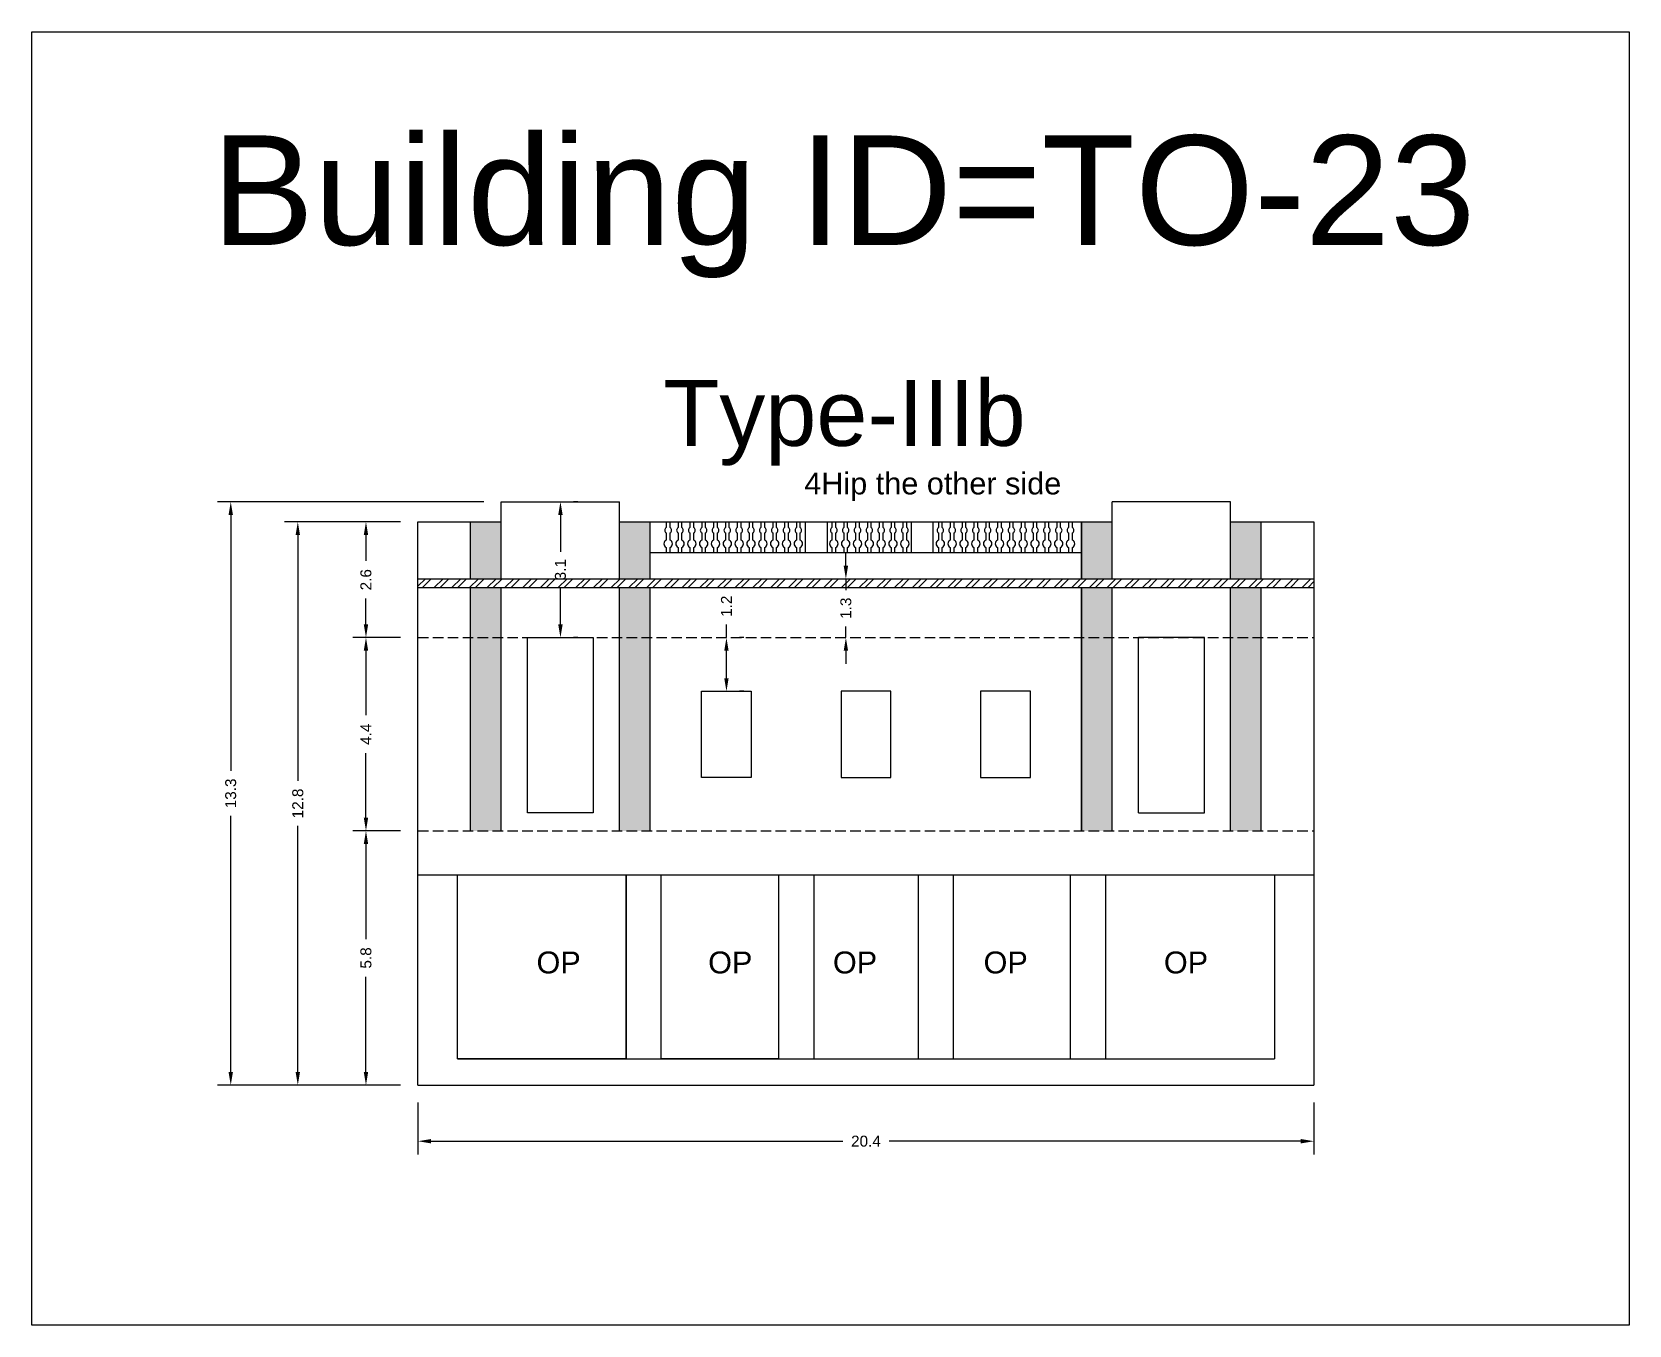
# Model space of a CAD drawing. Header units: metres. Extents: x 3416649 to 3417130, y -6713042 to -6712690.
# Drawn here: x 3416741.12 to 3416777.56, y -6712809.87 to -6712780.37 of the extents above; entities that cross this region are included whole.
import ezdxf

# ---------------------------------------------------------------- set-up
doc = ezdxf.new("R2010")
doc.units = ezdxf.units.M
doc.linetypes.add('ACAD_ISO02W100', pattern=[15, 12, -3])
doc.layers.add('Dotted', color=7, linetype='ACAD_ISO02W100', plot=False)
doc.styles.get("Standard").update_dxf_attribs({"font": 'arial.ttf'})
doc.dimstyles.new('ISO-25', dxfattribs={"dimtxt": 0.25, "dimasz": 0.3, "dimexe": 0.3, "dimexo": 0.4, "dimgap": 0.2, "dimtad": 0, "dimdec": 1, "dimdsep": 46, "dimtxsty": 'Standard', "dimcen": 2.5, "dimadec": 0, "dimazin": 0, "dimtfac": 1, "dimtdec": 1, "dimtmove": 0, "dimatfit": 3, "dimfxl": 1, "dimarcsym": 0})

msp = doc.modelspace()

# ---------------------------------------------------------------- texts
at = {"attachment_point": 1}
for s, width, heights, insert, char_height in [('Building ID=TO-23', 67.86454, [0.517], (3416745.23, -6712782.727), 2.5), ('Type-IIIb ', 9.99112, [0.517], (3416755.528, -6712788.311), 1.5), ('4Hip the other side', 67.86454, [0], (3416758.745, -6712790.419), 0.5), ('OP', 67.86454, [0], (3416752.636, -6712801.349), 0.5), ('OP', 67.86454, [0], (3416756.552, -6712801.349), 0.5), ('OP', 67.86454, [0], (3416759.398, -6712801.349), 0.5), ('OP', 67.86454, [0], (3416762.835, -6712801.349), 0.5), ('OP', 67.86454, [0], (3416766.949, -6712801.349), 0.5)]:
    msp.add_mtext_dynamic_manual_height_columns(s, width=width, gutter_width=12.5, heights=heights, dxfattribs=dict(at, insert=insert, char_height=char_height))

# ---------------------------------------------------------------- blocks, each defined once
blk = doc.blocks.new('*D175')
at = {"color": 0, "lineweight": -2, "transparency": 16777216}
for p, q in [((3416749.532, -6712798.596), (3416748.445, -6712798.596)), ((3416748.745, -6712798.896), (3416748.745, -6712801.068)), ((3416748.745, -6712804.096), (3416748.745, -6712801.924)), ((3416749.532, -6712804.396), (3416748.445, -6712804.396))]:
    blk.add_line(p, q, dxfattribs=at)
at = {"color": 0, "transparency": 16777216}
for points in [[(3416748.695, -6712798.896), (3416748.795, -6712798.896), (3416748.745, -6712798.596)], [(3416748.695, -6712804.096), (3416748.795, -6712804.096), (3416748.745, -6712804.396)]]:
    blk.add_solid(points, dxfattribs=at)
at = {"layer": 'Defpoints', "color": 0, "transparency": 16777216}
for p in [(3416748.745, -6712798.596), (3416749.932, -6712798.596), (3416749.932, -6712804.396)]:
    blk.add_point(p, dxfattribs=at)
at = {"color": 0, "transparency": 16777216, "insert": (3416748.745, -6712801.496), "char_height": 0.25, "attachment_point": 5, "rotation": 90}
blk.add_mtext('5.8', dxfattribs=at)
blk = doc.blocks.new('*D176')
at = {"color": 0, "lineweight": -2, "transparency": 16777216}
for p, q in [((3416749.532, -6712794.186), (3416748.445, -6712794.186)), ((3416748.745, -6712794.486), (3416748.745, -6712795.959)), ((3416748.745, -6712798.296), (3416748.745, -6712796.823)), ((3416749.532, -6712798.596), (3416748.445, -6712798.596))]:
    blk.add_line(p, q, dxfattribs=at)
at = {"color": 0, "transparency": 16777216}
for points in [[(3416748.695, -6712794.486), (3416748.795, -6712794.486), (3416748.745, -6712794.186)], [(3416748.695, -6712798.296), (3416748.795, -6712798.296), (3416748.745, -6712798.596)]]:
    blk.add_solid(points, dxfattribs=at)
at = {"layer": 'Defpoints', "color": 0, "transparency": 16777216}
for p in [(3416748.745, -6712794.186), (3416749.932, -6712794.186), (3416749.932, -6712798.596)]:
    blk.add_point(p, dxfattribs=at)
at = {"color": 0, "transparency": 16777216, "insert": (3416748.745, -6712796.391), "char_height": 0.25, "attachment_point": 5, "rotation": 90}
blk.add_mtext('4.4', dxfattribs=at)
blk = doc.blocks.new('*D177')
at = {"color": 0, "lineweight": -2, "transparency": 16777216}
for p, q in [((3416749.932, -6712804.796), (3416749.932, -6712805.978)), ((3416770.372, -6712804.796), (3416770.372, -6712805.978)), ((3416750.232, -6712805.678), (3416759.626, -6712805.678)), ((3416770.072, -6712805.678), (3416760.678, -6712805.678))]:
    blk.add_line(p, q, dxfattribs=at)
at = {"color": 0, "transparency": 16777216}
for points in [[(3416750.232, -6712805.628), (3416750.232, -6712805.728), (3416749.932, -6712805.678)], [(3416770.072, -6712805.628), (3416770.072, -6712805.728), (3416770.372, -6712805.678)]]:
    blk.add_solid(points, dxfattribs=at)
at = {"layer": 'Defpoints', "color": 0, "transparency": 16777216}
for p in [(3416749.932, -6712804.396), (3416770.372, -6712804.396), (3416770.372, -6712805.678)]:
    blk.add_point(p, dxfattribs=at)
at = {"color": 0, "transparency": 16777216, "insert": (3416760.152, -6712805.678), "char_height": 0.25, "attachment_point": 5}
blk.add_mtext('20.4', dxfattribs=at)
blk = doc.blocks.new('*D178')
at = {"color": 0, "lineweight": -2, "transparency": 16777216}
for p, q in [((3416749.532, -6712791.546), (3416748.445, -6712791.546)), ((3416748.745, -6712791.846), (3416748.745, -6712792.436)), ((3416748.745, -6712793.886), (3416748.745, -6712793.295)), ((3416749.532, -6712794.186), (3416748.445, -6712794.186))]:
    blk.add_line(p, q, dxfattribs=at)
at = {"color": 0, "transparency": 16777216}
for points in [[(3416748.695, -6712791.846), (3416748.795, -6712791.846), (3416748.745, -6712791.546)], [(3416748.695, -6712793.886), (3416748.795, -6712793.886), (3416748.745, -6712794.186)]]:
    blk.add_solid(points, dxfattribs=at)
at = {"layer": 'Defpoints', "color": 0, "transparency": 16777216}
for p in [(3416748.745, -6712791.546), (3416749.932, -6712791.546), (3416749.932, -6712794.186)]:
    blk.add_point(p, dxfattribs=at)
at = {"color": 0, "transparency": 16777216, "insert": (3416748.745, -6712792.866), "char_height": 0.25, "attachment_point": 5, "rotation": 90}
blk.add_mtext('2.6', dxfattribs=at)
blk = doc.blocks.new('*D179')
at = {"color": 0, "lineweight": -2, "transparency": 16777216}
for p, q in [((3416753.182, -6712791.386), (3416753.182, -6712792.232)), ((3416753.582, -6712791.086), (3416753.482, -6712791.086)), ((3416753.182, -6712793.886), (3416753.182, -6712793.039)), ((3416753.582, -6712794.186), (3416753.482, -6712794.186))]:
    blk.add_line(p, q, dxfattribs=at)
at = {"color": 0, "transparency": 16777216}
for points in [[(3416753.132, -6712791.386), (3416753.232, -6712791.386), (3416753.182, -6712791.086)], [(3416753.132, -6712793.886), (3416753.232, -6712793.886), (3416753.182, -6712794.186)]]:
    blk.add_solid(points, dxfattribs=at)
at = {"layer": 'Defpoints', "color": 0, "transparency": 16777216}
for p in [(3416753.182, -6712791.086), (3416753.182, -6712791.086), (3416753.182, -6712794.186)]:
    blk.add_point(p, dxfattribs=at)
at = {"color": 0, "transparency": 16777216, "insert": (3416753.182, -6712792.636), "char_height": 0.25, "attachment_point": 5, "rotation": 90}
blk.add_mtext('3.1', dxfattribs=at)
blk = doc.blocks.new('*D180')
at = {"color": 0, "lineweight": -2, "transparency": 16777216}
for p, q in [((3416756.969, -6712794.186), (3416756.969, -6712793.886)), ((3416757.369, -6712794.186), (3416757.269, -6712794.186)), ((3416756.969, -6712795.112), (3416756.969, -6712794.486)), ((3416757.369, -6712795.412), (3416757.269, -6712795.412))]:
    blk.add_line(p, q, dxfattribs=at)
at = {"color": 0, "transparency": 16777216}
for points in [[(3416756.919, -6712794.486), (3416757.019, -6712794.486), (3416756.969, -6712794.186)], [(3416756.919, -6712795.112), (3416757.019, -6712795.112), (3416756.969, -6712795.412)]]:
    blk.add_solid(points, dxfattribs=at)
at = {"layer": 'Defpoints', "color": 0, "transparency": 16777216}
for p in [(3416756.969, -6712794.186), (3416756.969, -6712794.186), (3416756.969, -6712795.412)]:
    blk.add_point(p, dxfattribs=at)
at = {"color": 0, "transparency": 16777216, "insert": (3416756.969, -6712793.471), "char_height": 0.25, "attachment_point": 5, "rotation": 90}
blk.add_mtext('1.2', dxfattribs=at)
blk = doc.blocks.new('*D181')
at = {"color": 0, "lineweight": -2, "transparency": 16777216}
for p, q in [((3416759.694, -6712792.546), (3416759.694, -6712792.246)), ((3416759.694, -6712792.846), (3416759.694, -6712793.1)), ((3416759.905, -6712792.846), (3416759.994, -6712792.846)), ((3416759.694, -6712794.186), (3416759.694, -6712793.932)), ((3416759.905, -6712794.186), (3416759.994, -6712794.186)), ((3416759.694, -6712794.486), (3416759.694, -6712794.786))]:
    blk.add_line(p, q, dxfattribs=at)
at = {"color": 0, "transparency": 16777216}
for points in [[(3416759.644, -6712792.546), (3416759.744, -6712792.546), (3416759.694, -6712792.846)], [(3416759.644, -6712794.486), (3416759.744, -6712794.486), (3416759.694, -6712794.186)]]:
    blk.add_solid(points, dxfattribs=at)
at = {"layer": 'Defpoints', "color": 0, "transparency": 16777216}
for p in [(3416759.505, -6712792.846), (3416759.694, -6712792.846), (3416759.505, -6712794.186)]:
    blk.add_point(p, dxfattribs=at)
at = {"color": 0, "transparency": 16777216, "insert": (3416759.694, -6712793.516), "char_height": 0.25, "attachment_point": 5, "rotation": 90}
blk.add_mtext('1.3', dxfattribs=at)
blk = doc.blocks.new('*D182')
at = {"color": 0, "lineweight": -2, "transparency": 16777216}
for p, q in [((3416749.532, -6712791.546), (3416746.89, -6712791.546)), ((3416747.19, -6712791.846), (3416747.19, -6712797.458)), ((3416747.19, -6712804.096), (3416747.19, -6712798.484)), ((3416749.532, -6712804.396), (3416746.89, -6712804.396))]:
    blk.add_line(p, q, dxfattribs=at)
at = {"color": 0, "transparency": 16777216}
for points in [[(3416747.14, -6712791.846), (3416747.24, -6712791.846), (3416747.19, -6712791.546)], [(3416747.14, -6712804.096), (3416747.24, -6712804.096), (3416747.19, -6712804.396)]]:
    blk.add_solid(points, dxfattribs=at)
at = {"layer": 'Defpoints', "color": 0, "transparency": 16777216}
for p in [(3416747.19, -6712791.546), (3416749.932, -6712791.546), (3416749.932, -6712804.396)]:
    blk.add_point(p, dxfattribs=at)
at = {"color": 0, "transparency": 16777216, "insert": (3416747.19, -6712797.971), "char_height": 0.25, "attachment_point": 5, "rotation": 90}
blk.add_mtext('12.8', dxfattribs=at)
blk = doc.blocks.new('*D183')
at = {"color": 0, "lineweight": -2, "transparency": 16777216}
for p, q in [((3416751.432, -6712791.086), (3416745.36, -6712791.086)), ((3416745.66, -6712791.386), (3416745.66, -6712797.228)), ((3416745.66, -6712804.096), (3416745.66, -6712798.254)), ((3416749.532, -6712804.396), (3416745.36, -6712804.396))]:
    blk.add_line(p, q, dxfattribs=at)
at = {"color": 0, "transparency": 16777216}
for points in [[(3416745.61, -6712791.386), (3416745.71, -6712791.386), (3416745.66, -6712791.086)], [(3416745.61, -6712804.096), (3416745.71, -6712804.096), (3416745.66, -6712804.396)]]:
    blk.add_solid(points, dxfattribs=at)
at = {"layer": 'Defpoints', "color": 0, "transparency": 16777216}
for p in [(3416745.66, -6712791.086), (3416751.832, -6712791.086), (3416749.932, -6712804.396)]:
    blk.add_point(p, dxfattribs=at)
at = {"color": 0, "transparency": 16777216, "insert": (3416745.66, -6712797.741), "char_height": 0.25, "attachment_point": 5, "rotation": 90}
blk.add_mtext('13.3', dxfattribs=at)

# ---------------------------------------------------------------- dimensions: what is measured, and where the dimension line sits
for base, p1, p2, picture, middle in [((3416745.66, -6712791.086), (3416749.932, -6712804.396), (3416751.832, -6712791.086), '*D183', (3416745.66, -6712797.741)), ((3416753.182, -6712791.086), (3416753.182, -6712794.186), (3416753.182, -6712791.086), '*D179', (3416753.182, -6712792.636)), ((3416747.189999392, -6712791.545813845), (3416749.932071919, -6712804.39581384), (3416749.932071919, -6712791.545813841), '*D182', (3416747.189999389, -6712797.970813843)), ((3416748.745, -6712791.546), (3416749.932, -6712794.186), (3416749.932, -6712791.546), '*D178', (3416748.745, -6712792.866)), ((3416756.969, -6712794.186), (3416756.969, -6712795.412), (3416756.969, -6712794.186), '*D180', (3416756.969, -6712793.471)), ((3416748.745, -6712794.186), (3416749.932, -6712798.596), (3416749.932, -6712794.186), '*D176', (3416748.745, -6712796.391)), ((3416748.745, -6712798.596), (3416749.932, -6712804.396), (3416749.932, -6712798.596), '*D175', (3416748.745, -6712801.496))]:
    dim = msp.add_linear_dim(base=base, p1=p1, p2=p2, angle=90, dimstyle='ISO-25')
    dim.commit()
    dim.dimension.update_dxf_attribs({"geometry": picture, "text_midpoint": middle})
dim = msp.add_linear_dim(base=(3416759.694, -6712792.846), p1=(3416759.505, -6712794.186), p2=(3416759.505, -6712792.846), angle=90, dimstyle='ISO-25')
dim.commit()
dim.dimension.update_dxf_attribs({"geometry": '*D181', "text_midpoint": (3416759.694, -6712793.516), "dimtype": 160})
dim = msp.add_linear_dim(base=(3416770.372, -6712805.678), p1=(3416749.932, -6712804.396), p2=(3416770.372, -6712804.396), dimstyle='ISO-25')
dim.commit()
dim.dimension.update_dxf_attribs({"geometry": '*D177', "text_midpoint": (3416760.152, -6712805.678)})

# ---------------------------------------------------------------- hatches: boundary and pattern name
h = msp.add_hatch(color=256)
h.dxf.hatch_style = 1
h.paths.add_polyline_path([(3416755.232, -6712791.546), (3416754.532, -6712791.546), (3416754.532, -6712792.846), (3416755.232, -6712792.846)])
h.paths.add_polyline_path([(3416755.232, -6712793.046), (3416754.532, -6712793.046), (3416754.532, -6712794.186), (3416755.232, -6712794.186)])
h.paths.add_polyline_path([(3416755.232, -6712794.186), (3416754.532, -6712794.186), (3416754.532, -6712798.596), (3416755.232, -6712798.596)])
h.paths.add_polyline_path([(3416751.832, -6712794.186), (3416751.132, -6712794.186), (3416751.132, -6712798.596), (3416751.832, -6712798.596)])
h.paths.add_polyline_path([(3416751.832, -6712793.046), (3416751.132, -6712793.046), (3416751.132, -6712794.186), (3416751.832, -6712794.186)])
h.paths.add_polyline_path([(3416751.832, -6712791.546), (3416751.132, -6712791.546), (3416751.132, -6712792.846), (3416751.832, -6712792.846)])
h = msp.add_hatch(color=256)
h.dxf.hatch_style = 1
h.paths.add_polyline_path([(3416765.772, -6712791.546), (3416765.072, -6712791.546), (3416765.072, -6712792.846), (3416765.772, -6712792.846)])
h.paths.add_polyline_path([(3416765.772, -6712793.046), (3416765.072, -6712793.046), (3416765.072, -6712794.186), (3416765.772, -6712794.186)])
h.paths.add_polyline_path([(3416765.772, -6712794.186), (3416765.072, -6712794.186), (3416765.072, -6712798.596), (3416765.772, -6712798.596)])
h.paths.add_polyline_path([(3416769.172, -6712794.186), (3416768.472, -6712794.186), (3416768.472, -6712798.596), (3416769.172, -6712798.596)])
h.paths.add_polyline_path([(3416769.172, -6712793.046), (3416768.472, -6712793.046), (3416768.472, -6712794.186), (3416769.172, -6712794.186)])
h.paths.add_polyline_path([(3416769.172, -6712791.546), (3416768.472, -6712791.546), (3416768.472, -6712792.846), (3416769.172, -6712792.846)])
h = msp.add_hatch()
h.set_pattern_fill('ANSI32', color=256, scale=0.03)
h.set_pattern_definition([(45, (-24.0477, 0), (-0.202055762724, 0.202055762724), []), (45, (-23.91298, 0), (-0.202055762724, 0.202055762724), [])])
h.paths.add_polyline_path([(3416749.932, -6712792.846), (3416749.932, -6712793.046), (3416770.372, -6712793.046), (3416770.372, -6712792.846)])

# ---------------------------------------------------------------- linework, layer by layer
for p, q in [((3416758.766, -6712791.546), (3416758.766, -6712792.246)), ((3416759.266, -6712791.546), (3416759.266, -6712792.246)), ((3416761.18, -6712791.546), (3416761.18, -6712792.246)), ((3416761.68, -6712791.546), (3416761.68, -6712792.246))]:
    msp.add_line(p, q)
for points in [[(3416741.124, -6712780.366), (3416777.562, -6712780.366), (3416777.562, -6712809.873), (3416741.124, -6712809.873)], [(3416752.432, -6712794.186), (3416753.932, -6712794.186), (3416753.932, -6712798.186), (3416752.432, -6712798.186)], [(3416756.401, -6712795.412), (3416757.536, -6712795.412), (3416757.536, -6712797.375), (3416756.401, -6712797.375)], [(3416760.72, -6712795.412), (3416759.584, -6712795.412), (3416759.584, -6712797.375), (3416760.72, -6712797.375)], [(3416763.903, -6712795.412), (3416762.768, -6712795.412), (3416762.768, -6712797.375), (3416763.903, -6712797.375)], [(3416750.832, -6712799.596), (3416754.682, -6712799.596), (3416754.682, -6712803.796), (3416750.832, -6712803.796)], [(3416755.482, -6712799.596), (3416758.16, -6712799.596), (3416758.16, -6712803.796), (3416755.482, -6712803.796)]]:
    msp.add_lwpolyline(points, close=True)
for points in [[(3416751.832, -6712791.086), (3416754.532, -6712791.086)], [(3416751.832, -6712791.546), (3416751.832, -6712791.086)], [(3416754.532, -6712791.546), (3416754.532, -6712791.086)], [(3416768.472, -6712791.086), (3416765.772, -6712791.086)], [(3416765.772, -6712791.546), (3416765.772, -6712791.086)], [(3416768.472, -6712791.546), (3416768.472, -6712791.086)], [(3416749.932, -6712791.546), (3416751.832, -6712791.546)], [(3416749.932, -6712804.396), (3416749.932, -6712791.546)], [(3416751.132, -6712792.846), (3416751.132, -6712791.546)], [(3416751.832, -6712792.846), (3416751.832, -6712791.546)], [(3416754.532, -6712791.546), (3416765.772, -6712791.546)], [(3416754.532, -6712792.846), (3416754.532, -6712791.546)], [(3416755.232, -6712792.846), (3416755.232, -6712791.546)], [(3416765.072, -6712791.546), (3416765.072, -6712792.846)], [(3416765.072, -6712792.846), (3416765.072, -6712791.546)], [(3416765.772, -6712792.846), (3416765.772, -6712791.546)], [(3416768.472, -6712792.846), (3416768.472, -6712791.546)], [(3416768.472, -6712791.546), (3416770.372, -6712791.546)], [(3416769.172, -6712792.846), (3416769.172, -6712791.546)], [(3416770.372, -6712791.546), (3416770.372, -6712804.396)], [(3416755.232, -6712792.246), (3416765.072, -6712792.246)], [(3416749.932, -6712792.846), (3416770.372, -6712792.846)], [(3416749.932, -6712793.046), (3416770.372, -6712793.046)], [(3416751.132, -6712798.596), (3416751.132, -6712793.046)], [(3416751.832, -6712798.596), (3416751.832, -6712793.046)], [(3416754.532, -6712798.596), (3416754.532, -6712793.046)], [(3416755.232, -6712798.596), (3416755.232, -6712793.046)], [(3416765.072, -6712798.596), (3416765.072, -6712793.046)], [(3416765.072, -6712793.046), (3416765.072, -6712798.596)], [(3416765.772, -6712798.596), (3416765.772, -6712793.046)], [(3416768.472, -6712798.596), (3416768.472, -6712793.046)], [(3416769.172, -6712798.596), (3416769.172, -6712793.046)], [(3416766.372, -6712798.186), (3416766.372, -6712794.186)], [(3416767.872, -6712794.186), (3416766.372, -6712794.186)], [(3416767.872, -6712798.186), (3416767.872, -6712794.186)], [(3416766.372, -6712798.186), (3416767.872, -6712798.186)], [(3416749.932, -6712799.596), (3416770.372, -6712799.596)], [(3416750.832, -6712803.796), (3416750.832, -6712799.596)], [(3416754.682, -6712803.796), (3416754.682, -6712799.596)], [(3416755.482, -6712803.796), (3416755.482, -6712799.596)], [(3416758.16, -6712799.596), (3416758.16, -6712803.796)], [(3416758.96, -6712799.596), (3416758.96, -6712803.796)], [(3416761.344, -6712799.596), (3416761.344, -6712803.796)], [(3416762.144, -6712799.596), (3416762.144, -6712803.796)], [(3416764.822, -6712803.796), (3416764.822, -6712799.596)], [(3416765.622, -6712803.796), (3416765.622, -6712799.596)], [(3416769.472, -6712799.596), (3416769.472, -6712803.796)], [(3416750.832, -6712803.796), (3416769.472, -6712803.796)], [(3416749.932, -6712804.396), (3416770.372, -6712804.396)]]:
    msp.add_lwpolyline(points)
for points in [[(3416755.594, -6712791.546), (3416755.594, -6712791.676, 0.504557), (3416755.594, -6712791.798), (3416755.594, -6712791.96, 0.59952), (3416755.594, -6712792.129), (3416755.594, -6712792.246)], [(3416755.684, -6712792.246), (3416755.684, -6712792.129, 0.59952), (3416755.684, -6712791.96), (3416755.684, -6712791.798, 0.504557), (3416755.684, -6712791.676), (3416755.684, -6712791.546)], [(3416755.864, -6712791.546), (3416755.864, -6712791.676, 0.504557), (3416755.864, -6712791.798), (3416755.864, -6712791.96, 0.59952), (3416755.864, -6712792.129), (3416755.864, -6712792.246)], [(3416755.954, -6712792.246), (3416755.954, -6712792.129, 0.59952), (3416755.954, -6712791.96), (3416755.954, -6712791.798, 0.504557), (3416755.954, -6712791.676), (3416755.954, -6712791.546)], [(3416756.134, -6712791.546), (3416756.134, -6712791.676, 0.504557), (3416756.134, -6712791.798), (3416756.134, -6712791.96, 0.59952), (3416756.134, -6712792.129), (3416756.134, -6712792.246)], [(3416756.224, -6712792.246), (3416756.224, -6712792.129, 0.59952), (3416756.224, -6712791.96), (3416756.224, -6712791.798, 0.504557), (3416756.224, -6712791.676), (3416756.224, -6712791.546)], [(3416756.404, -6712791.546), (3416756.404, -6712791.676, 0.504557), (3416756.404, -6712791.798), (3416756.404, -6712791.96, 0.59952), (3416756.404, -6712792.129), (3416756.404, -6712792.246)], [(3416756.494, -6712792.246), (3416756.494, -6712792.129, 0.59952), (3416756.494, -6712791.96), (3416756.494, -6712791.798, 0.504557), (3416756.494, -6712791.676), (3416756.494, -6712791.546)], [(3416756.674, -6712791.546), (3416756.674, -6712791.676, 0.504557), (3416756.674, -6712791.798), (3416756.674, -6712791.96, 0.59952), (3416756.674, -6712792.129), (3416756.674, -6712792.246)], [(3416756.764, -6712792.246), (3416756.764, -6712792.129, 0.59952), (3416756.764, -6712791.96), (3416756.764, -6712791.798, 0.504557), (3416756.764, -6712791.676), (3416756.764, -6712791.546)], [(3416756.944, -6712791.546), (3416756.944, -6712791.676, 0.504557), (3416756.944, -6712791.798), (3416756.944, -6712791.96, 0.59952), (3416756.944, -6712792.129), (3416756.944, -6712792.246)], [(3416757.034, -6712792.246), (3416757.034, -6712792.129, 0.59952), (3416757.034, -6712791.96), (3416757.034, -6712791.798, 0.504557), (3416757.034, -6712791.676), (3416757.034, -6712791.546)], [(3416757.214, -6712791.546), (3416757.214, -6712791.676, 0.504557), (3416757.214, -6712791.798), (3416757.214, -6712791.96, 0.59952), (3416757.214, -6712792.129), (3416757.214, -6712792.246)], [(3416757.304, -6712792.246), (3416757.304, -6712792.129, 0.59952), (3416757.304, -6712791.96), (3416757.304, -6712791.798, 0.504557), (3416757.304, -6712791.676), (3416757.304, -6712791.546)], [(3416757.484, -6712791.546), (3416757.484, -6712791.676, 0.504557), (3416757.484, -6712791.798), (3416757.484, -6712791.96, 0.59952), (3416757.484, -6712792.129), (3416757.484, -6712792.246)], [(3416757.574, -6712792.246), (3416757.574, -6712792.129, 0.59952), (3416757.574, -6712791.96), (3416757.574, -6712791.798, 0.504557), (3416757.574, -6712791.676), (3416757.574, -6712791.546)], [(3416757.754, -6712791.546), (3416757.754, -6712791.676, 0.504557), (3416757.754, -6712791.798), (3416757.754, -6712791.96, 0.59952), (3416757.754, -6712792.129), (3416757.754, -6712792.246)], [(3416757.844, -6712792.246), (3416757.844, -6712792.129, 0.59952), (3416757.844, -6712791.96), (3416757.844, -6712791.798, 0.504557), (3416757.844, -6712791.676), (3416757.844, -6712791.546)], [(3416758.024, -6712791.546), (3416758.024, -6712791.676, 0.504557), (3416758.024, -6712791.798), (3416758.024, -6712791.96, 0.59952), (3416758.024, -6712792.129), (3416758.024, -6712792.246)], [(3416758.114, -6712792.246), (3416758.114, -6712792.129, 0.59952), (3416758.114, -6712791.96), (3416758.114, -6712791.798, 0.504557), (3416758.114, -6712791.676), (3416758.114, -6712791.546)], [(3416758.294, -6712791.546), (3416758.294, -6712791.676, 0.504557), (3416758.294, -6712791.798), (3416758.294, -6712791.96, 0.59952), (3416758.294, -6712792.129), (3416758.294, -6712792.246)], [(3416758.384, -6712792.246), (3416758.384, -6712792.129, 0.59952), (3416758.384, -6712791.96), (3416758.384, -6712791.798, 0.504557), (3416758.384, -6712791.676), (3416758.384, -6712791.546)], [(3416758.564, -6712791.546), (3416758.564, -6712791.676, 0.504557), (3416758.564, -6712791.798), (3416758.564, -6712791.96, 0.59952), (3416758.564, -6712792.129), (3416758.564, -6712792.246)], [(3416758.654, -6712792.246), (3416758.654, -6712792.129, 0.59952), (3416758.654, -6712791.96), (3416758.654, -6712791.798, 0.504557), (3416758.654, -6712791.676), (3416758.654, -6712791.546)], [(3416759.374, -6712791.546), (3416759.374, -6712791.676, 0.504557), (3416759.374, -6712791.798), (3416759.374, -6712791.96, 0.59952), (3416759.374, -6712792.129), (3416759.374, -6712792.246)], [(3416759.464, -6712792.246), (3416759.464, -6712792.129, 0.59952), (3416759.464, -6712791.96), (3416759.464, -6712791.798, 0.504557), (3416759.464, -6712791.676), (3416759.464, -6712791.546)], [(3416759.644, -6712791.546), (3416759.644, -6712791.676, 0.504557), (3416759.644, -6712791.798), (3416759.644, -6712791.96, 0.59952), (3416759.644, -6712792.129), (3416759.644, -6712792.246)], [(3416759.734, -6712792.246), (3416759.734, -6712792.129, 0.59952), (3416759.734, -6712791.96), (3416759.734, -6712791.798, 0.504557), (3416759.734, -6712791.676), (3416759.734, -6712791.546)], [(3416759.914, -6712791.546), (3416759.914, -6712791.676, 0.504557), (3416759.914, -6712791.798), (3416759.914, -6712791.96, 0.59952), (3416759.914, -6712792.129), (3416759.914, -6712792.246)], [(3416760.004, -6712792.246), (3416760.004, -6712792.129, 0.59952), (3416760.004, -6712791.96), (3416760.004, -6712791.798, 0.504557), (3416760.004, -6712791.676), (3416760.004, -6712791.546)], [(3416760.184, -6712791.546), (3416760.184, -6712791.676, 0.504557), (3416760.184, -6712791.798), (3416760.184, -6712791.96, 0.59952), (3416760.184, -6712792.129), (3416760.184, -6712792.246)], [(3416760.274, -6712792.246), (3416760.274, -6712792.129, 0.59952), (3416760.274, -6712791.96), (3416760.274, -6712791.798, 0.504557), (3416760.274, -6712791.676), (3416760.274, -6712791.546)], [(3416760.454, -6712791.546), (3416760.454, -6712791.676, 0.504557), (3416760.454, -6712791.798), (3416760.454, -6712791.96, 0.59952), (3416760.454, -6712792.129), (3416760.454, -6712792.246)], [(3416760.544, -6712792.246), (3416760.544, -6712792.129, 0.59952), (3416760.544, -6712791.96), (3416760.544, -6712791.798, 0.504557), (3416760.544, -6712791.676), (3416760.544, -6712791.546)], [(3416760.724, -6712791.546), (3416760.724, -6712791.676, 0.504557), (3416760.724, -6712791.798), (3416760.724, -6712791.96, 0.59952), (3416760.724, -6712792.129), (3416760.724, -6712792.246)], [(3416760.814, -6712792.246), (3416760.814, -6712792.129, 0.59952), (3416760.814, -6712791.96), (3416760.814, -6712791.798, 0.504557), (3416760.814, -6712791.676), (3416760.814, -6712791.546)], [(3416760.994, -6712791.546), (3416760.994, -6712791.676, 0.504557), (3416760.994, -6712791.798), (3416760.994, -6712791.96, 0.59952), (3416760.994, -6712792.129), (3416760.994, -6712792.246)], [(3416761.084, -6712792.246), (3416761.084, -6712792.129, 0.59952), (3416761.084, -6712791.96), (3416761.084, -6712791.798, 0.504557), (3416761.084, -6712791.676), (3416761.084, -6712791.546)], [(3416761.804, -6712791.546), (3416761.804, -6712791.676, 0.504557), (3416761.804, -6712791.798), (3416761.804, -6712791.96, 0.59952), (3416761.804, -6712792.129), (3416761.804, -6712792.246)], [(3416761.894, -6712792.246), (3416761.894, -6712792.129, 0.59952), (3416761.894, -6712791.96), (3416761.894, -6712791.798, 0.504557), (3416761.894, -6712791.676), (3416761.894, -6712791.546)], [(3416762.074, -6712791.546), (3416762.074, -6712791.676, 0.504557), (3416762.074, -6712791.798), (3416762.074, -6712791.96, 0.59952), (3416762.074, -6712792.129), (3416762.074, -6712792.246)], [(3416762.164, -6712792.246), (3416762.164, -6712792.129, 0.59952), (3416762.164, -6712791.96), (3416762.164, -6712791.798, 0.504557), (3416762.164, -6712791.676), (3416762.164, -6712791.546)], [(3416762.344, -6712791.546), (3416762.344, -6712791.676, 0.504557), (3416762.344, -6712791.798), (3416762.344, -6712791.96, 0.59952), (3416762.344, -6712792.129), (3416762.344, -6712792.246)], [(3416762.434, -6712792.246), (3416762.434, -6712792.129, 0.59952), (3416762.434, -6712791.96), (3416762.434, -6712791.798, 0.504557), (3416762.434, -6712791.676), (3416762.434, -6712791.546)], [(3416762.614, -6712791.546), (3416762.614, -6712791.676, 0.504557), (3416762.614, -6712791.798), (3416762.614, -6712791.96, 0.59952), (3416762.614, -6712792.129), (3416762.614, -6712792.246)], [(3416762.704, -6712792.246), (3416762.704, -6712792.129, 0.59952), (3416762.704, -6712791.96), (3416762.704, -6712791.798, 0.504557), (3416762.704, -6712791.676), (3416762.704, -6712791.546)], [(3416762.884, -6712791.546), (3416762.884, -6712791.676, 0.504557), (3416762.884, -6712791.798), (3416762.884, -6712791.96, 0.59952), (3416762.884, -6712792.129), (3416762.884, -6712792.246)], [(3416762.974, -6712792.246), (3416762.974, -6712792.129, 0.59952), (3416762.974, -6712791.96), (3416762.974, -6712791.798, 0.504557), (3416762.974, -6712791.676), (3416762.974, -6712791.546)], [(3416763.154, -6712791.546), (3416763.154, -6712791.676, 0.504557), (3416763.154, -6712791.798), (3416763.154, -6712791.96, 0.59952), (3416763.154, -6712792.129), (3416763.154, -6712792.246)], [(3416763.244, -6712792.246), (3416763.244, -6712792.129, 0.59952), (3416763.244, -6712791.96), (3416763.244, -6712791.798, 0.504557), (3416763.244, -6712791.676), (3416763.244, -6712791.546)], [(3416763.424, -6712791.546), (3416763.424, -6712791.676, 0.504557), (3416763.424, -6712791.798), (3416763.424, -6712791.96, 0.59952), (3416763.424, -6712792.129), (3416763.424, -6712792.246)], [(3416763.514, -6712792.246), (3416763.514, -6712792.129, 0.59952), (3416763.514, -6712791.96), (3416763.514, -6712791.798, 0.504557), (3416763.514, -6712791.676), (3416763.514, -6712791.546)], [(3416763.694, -6712791.546), (3416763.694, -6712791.676, 0.504557), (3416763.694, -6712791.798), (3416763.694, -6712791.96, 0.59952), (3416763.694, -6712792.129), (3416763.694, -6712792.246)], [(3416763.784, -6712792.246), (3416763.784, -6712792.129, 0.59952), (3416763.784, -6712791.96), (3416763.784, -6712791.798, 0.504557), (3416763.784, -6712791.676), (3416763.784, -6712791.546)], [(3416763.964, -6712791.546), (3416763.964, -6712791.676, 0.504557), (3416763.964, -6712791.798), (3416763.964, -6712791.96, 0.59952), (3416763.964, -6712792.129), (3416763.964, -6712792.246)], [(3416764.054, -6712792.246), (3416764.054, -6712792.129, 0.59952), (3416764.054, -6712791.96), (3416764.054, -6712791.798, 0.504557), (3416764.054, -6712791.676), (3416764.054, -6712791.546)], [(3416764.234, -6712791.546), (3416764.234, -6712791.676, 0.504557), (3416764.234, -6712791.798), (3416764.234, -6712791.96, 0.59952), (3416764.234, -6712792.129), (3416764.234, -6712792.246)], [(3416764.324, -6712792.246), (3416764.324, -6712792.129, 0.59952), (3416764.324, -6712791.96), (3416764.324, -6712791.798, 0.504557), (3416764.324, -6712791.676), (3416764.324, -6712791.546)], [(3416764.504, -6712791.546), (3416764.504, -6712791.676, 0.504557), (3416764.504, -6712791.798), (3416764.504, -6712791.96, 0.59952), (3416764.504, -6712792.129), (3416764.504, -6712792.246)], [(3416764.594, -6712792.246), (3416764.594, -6712792.129, 0.59952), (3416764.594, -6712791.96), (3416764.594, -6712791.798, 0.504557), (3416764.594, -6712791.676), (3416764.594, -6712791.546)], [(3416764.774, -6712791.546), (3416764.774, -6712791.676, 0.504557), (3416764.774, -6712791.798), (3416764.774, -6712791.96, 0.59952), (3416764.774, -6712792.129), (3416764.774, -6712792.246)], [(3416764.864, -6712792.246), (3416764.864, -6712792.129, 0.59952), (3416764.864, -6712791.96), (3416764.864, -6712791.798, 0.504557), (3416764.864, -6712791.676), (3416764.864, -6712791.546)]]:
    msp.add_lwpolyline(points, format="xyb")
at = {"layer": 'Dotted', "ltscale": 0.02}
for points in [[(3416749.932, -6712794.186), (3416770.372, -6712794.186)], [(3416749.932, -6712798.596), (3416770.372, -6712798.596)]]:
    msp.add_lwpolyline(points, dxfattribs=at)

msp.set_redraw_order([(e.dxf.handle, doc.entitydb.next_handle()) for e in msp.query("TEXT MTEXT ATTDEF DIMENSION ARC_DIMENSION")])  # texts and dimensions are drawn at this point

doc.saveas('drawing.dxf')
